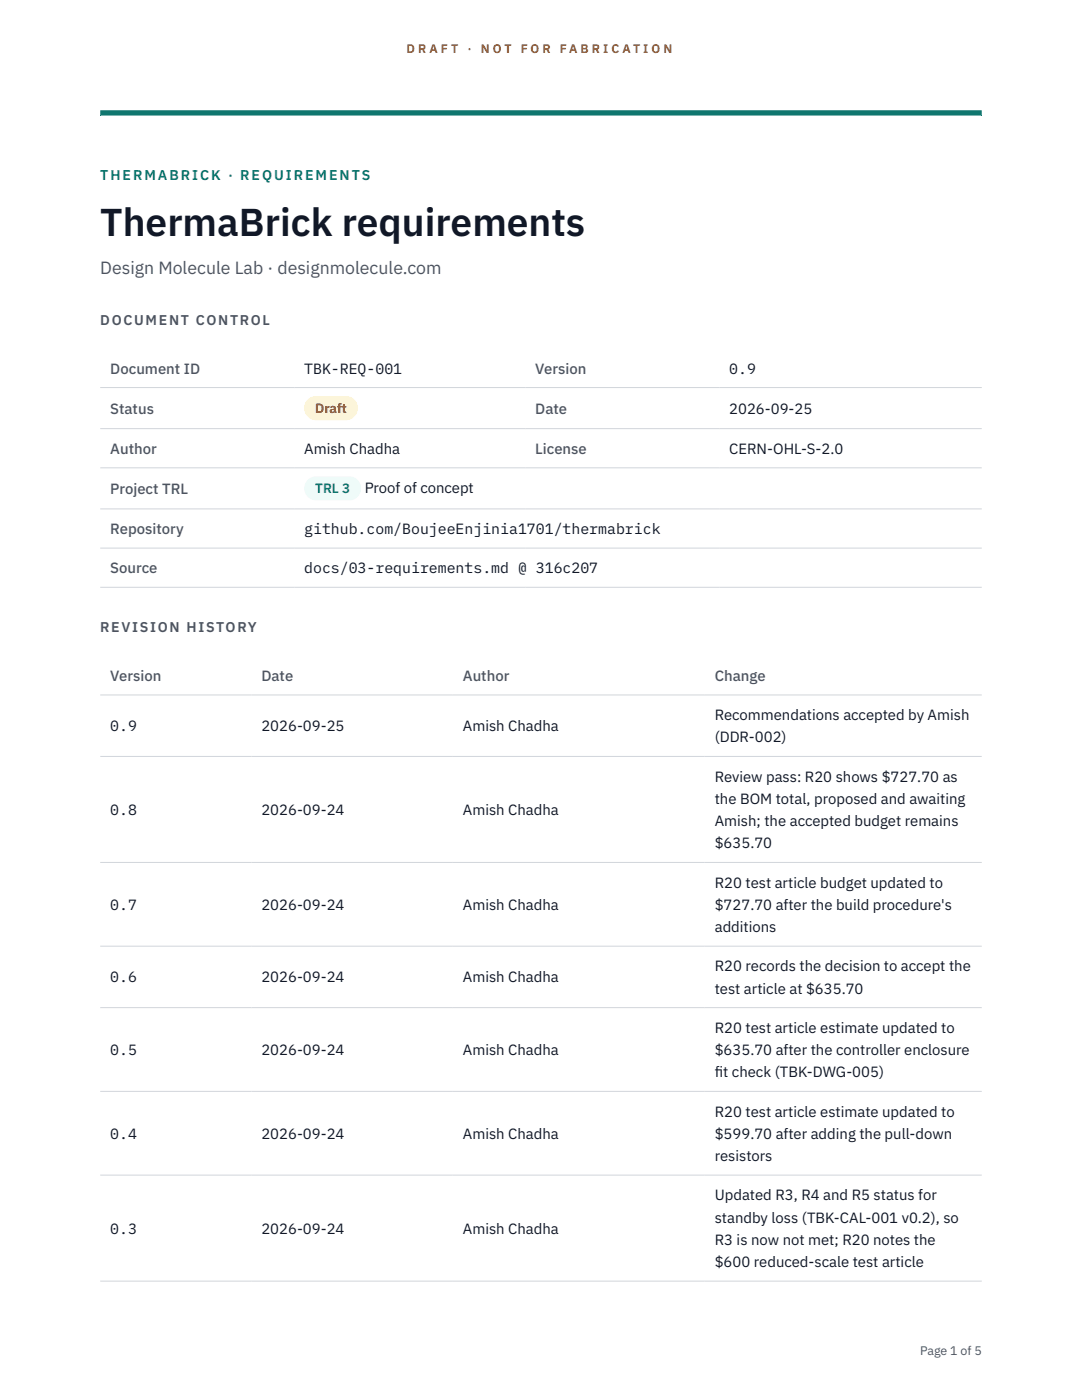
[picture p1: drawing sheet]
<svg xmlns="http://www.w3.org/2000/svg" width="216mm" height="279mm" viewBox="0 0 216 279" stroke-linecap="round" stroke-linejoin="round" font-family="sans-serif">
<defs><g id="words">
<text font-size="7.8" fill="#111827" x="20" y="47.1">ThermaBrick requirements</text>
<text font-size="3.5" fill="#4b5563" x="20" y="54.6">Design Molecule Lab · designmolecule.com</text>
<g font-size="3" fill="#4b5563">
<text x="22" y="74.5">Document ID</text>
<text x="106.8" y="74.5">Version</text>
<text x="22" y="82.6">Status</text>
<text x="106.8" y="82.6">Date</text>
<text x="22" y="90.6">Author</text>
<text x="106.8" y="90.6">License</text>
<text x="22" y="98.6">Project TRL</text>
<text x="22" y="106.6">Repository</text>
<text x="22" y="114.4">Source</text>
<text x="22" y="135.9">Version</text>
<text x="52.2" y="135.9">Date</text>
<text x="92.4" y="135.9">Author</text>
<text x="142.6" y="135.9">Change</text>
</g>
<g font-size="3" fill="#111827">
<text x="60.7" y="74.5">TBK-REQ-001</text>
<text x="145.5" y="74.5">0.9</text>
<text x="145.5" y="82.6">2026-09-25</text>
<text x="60.7" y="90.6">Amish Chadha</text>
<text x="145.5" y="90.6">CERN-OHL-S-2.0</text>
<text x="72.8" y="98.5">Proof of concept</text>
<text x="60.7" y="106.6">github.com/BoujeeEnjinia1701/thermabrick</text>
<text x="60.7" y="114.4">docs/03-requirements.md @ 316c207</text>
<text x="142.6" y="143.7">Recommendations accepted by Amish</text>
<text x="22" y="145.9">0.9</text>
<text x="52.2" y="145.9">2026-09-25</text>
<text x="92.4" y="145.9">Amish Chadha</text>
<text x="142.6" y="148.2">(DDR-002)</text>
<text x="142.6" y="156">Review pass: R20 shows $727.70 as</text>
<text x="142.6" y="160.4">the BOM total, proposed and awaiting</text>
<text x="22" y="162.7">0.8</text>
<text x="52.2" y="162.7">2026-09-24</text>
<text x="92.4" y="162.7">Amish Chadha</text>
<text x="142.6" y="164.9">Amish; the accepted budget remains</text>
<text x="142.6" y="169.3">$635.70</text>
<text x="142.6" y="177.1">R20 test article budget updated to</text>
<text x="22" y="181.6">0.7</text>
<text x="52.2" y="181.6">2026-09-24</text>
<text x="92.4" y="181.6">Amish Chadha</text>
<text x="142.6" y="181.6">$727.70 after the build procedure's</text>
<text x="142.6" y="186">additions</text>
<text x="22" y="196.1">0.6</text>
<text x="52.2" y="196.1">2026-09-24</text>
<text x="92.4" y="196.1">Amish Chadha</text>
<text x="142.6" y="193.9">R20 records the decision to accept the</text>
<text x="142.6" y="198.3">test article at $635.70</text>
<text x="142.6" y="206.1">R20 test article estimate updated to</text>
<text x="22" y="210.6">0.5</text>
<text x="52.2" y="210.6">2026-09-24</text>
<text x="92.4" y="210.6">Amish Chadha</text>
<text x="142.6" y="210.6">$635.70 after the controller enclosure</text>
<text x="142.6" y="215">f</text>
<text x="142.6" y="215">it check (TBK-DWG-005)</text>
<text x="22" y="227.3">0.4</text>
<text x="52.2" y="227.3">2026-09-24</text>
<text x="92.4" y="227.3">Amish Chadha</text>
<text x="142.6" y="222.8">R20 test article estimate updated to</text>
<text x="142.6" y="227.3">$599.70 after adding the pull-down</text>
<text x="142.6" y="231.7">resistors</text>
<text x="142.6" y="239.5">Updated R3, R4 and R5 status for</text>
<text x="142.6" y="244">standby loss (TBK-CAL-001 v0.2), so</text>
<text x="22" y="246.2">0.3</text>
<text x="52.2" y="246.2">2026-09-24</text>
<text x="92.4" y="246.2">Amish Chadha</text>
<text x="142.6" y="248.4">R3 is now not met; R20 notes the</text>
<text x="142.6" y="252.9">$600 reduced-scale test article</text>
</g>
<text font-size="2.8" fill="#0f766e" x="20" y="36">THERMABRICK · REQUIREMENTS</text>
<g font-size="2.8" fill="#4b5563">
<text x="20" y="64.8">DOCUMENT CONTROL</text>
<text x="20" y="126.2">REVISION HISTORY</text>
</g>
<text font-size="2.7" fill="#92400e" x="62.9" y="82.5">Draft</text>
<text font-size="2.7" fill="#0f766e" x="62.9" y="98.5">TRL 3</text>
<g font-size="2.5" fill="#b45309">
<text x="81.1" y="10.5">D R A F T</text>
<text x="93.3" y="10.5">·</text>
<text x="95.9" y="10.5">N O T</text>
<text x="103.9" y="10.5">F O R</text>
<text x="111.7" y="10.5">F A B R I C A T I O N</text>
</g>
<text font-size="2.5" fill="#4b5563" x="183.6" y="270.3">Page 1 of 5</text>
</g></defs>
<path d="M20 23.1h175.9zM20 22h175.9v1.1h-175.9z" fill-rule="evenodd" fill="#0f766e"/>
<g fill="none" stroke="#d1d5db" stroke-width=".2">
<path d="M20 77.3h175.9M20 85.5h175.9M20 93.4h175.9M20 101.6h175.9M20 109.4h175.9M20 117.2h175.9M20 138.7h175.9M20 151h175.9M20 172.1h175.9M20 188.8h175.9M20 201.1h175.9M20 217.8h175.9"/>
<path d="M20 234.5h175.9M20 255.7h175.9"/>
</g>
<path d="M60.7 79h10.7v4.9h-10.7z" fill="#fef3c7"/>
<path d="M60.7 95.1h11.4v4.8h-11.4z" fill="#f0fdfa"/>
<use href="#words"/>
</svg>
